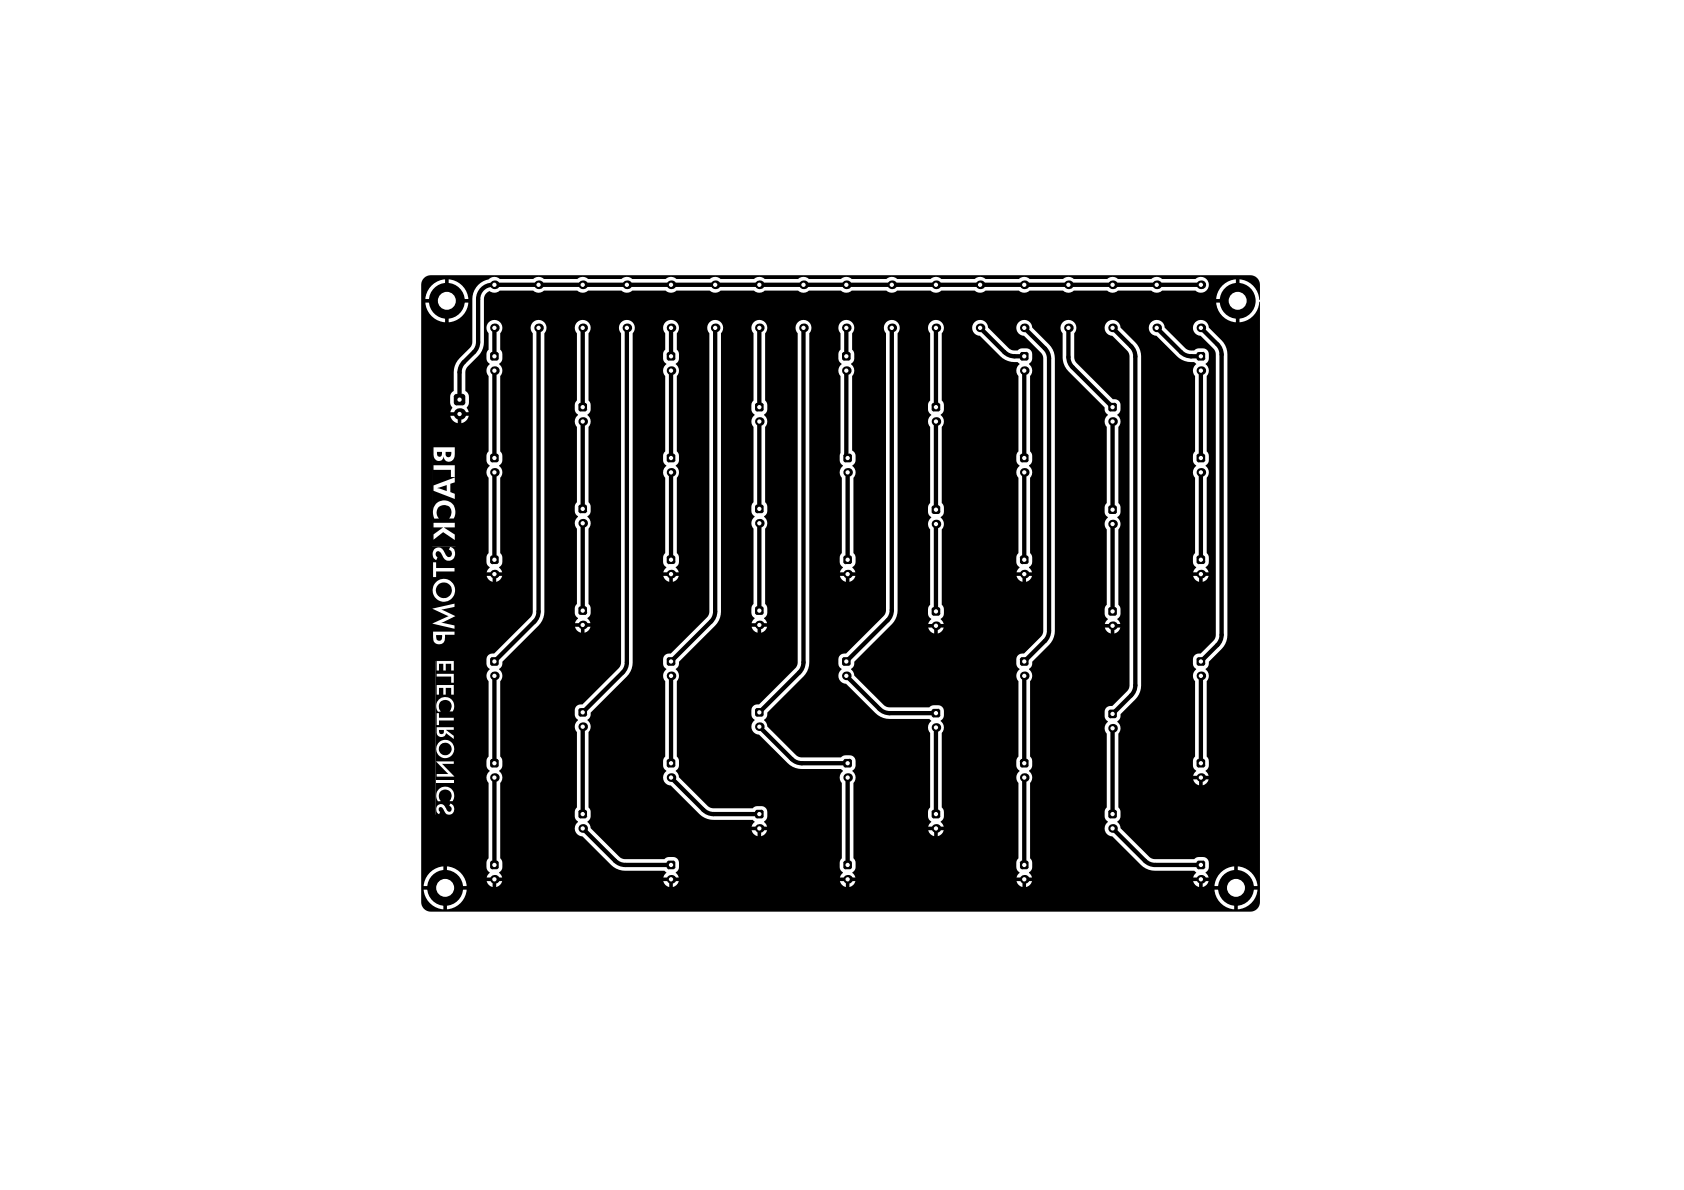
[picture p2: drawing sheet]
<svg xmlns="http://www.w3.org/2000/svg" width="297mm" height="210mm" viewBox="0 0 297 210" stroke-linecap="round" stroke-linejoin="round" font-family="sans-serif">
<g fill="#000">
<path d="M74.8 49l.5-.3 .7-.2h144.5a1.69 1.69 0 0 1 1.7 1.7v2.7h-.1a3.8 3.8 0 0 0-3.5-3.6v7.5a3.8 3.8 0 0 0 3.5-3.6h.1v105.9a1.69 1.69 0 0 1-1.7 1.7h-144.5a1.69 1.69 0 0 1-1.7-1.7v-108.9l.1-.6zM84.4 50.3a3.5 3.5 0 0 0-1.1 2.5v7.8l-.3 .7-1.9 1.9a3.5 3.5 0 0 0-1.1 2.5v3.3a1.15 1.15 0 0 0-.6 1 1.96 1.96 0 0 0 .3 1.8l.1 .2-.4 .7h3.3l-.4-.7 .1-.2a2.56 2.56 0 0 0 .2-2.4l-.5-.4v-3.6l.4-.8 1.8-1.8a3.5 3.5 0 0 0 1.1-2.5v-7.5a1.49 1.49 0 0 1 1-1.5 1.37 1.37 0 0 0 1.8 0h5.8a1.39 1.39 0 0 0 2 0h5.8a1.39 1.39 0 0 0 1.9 0h5.9a1.39 1.39 0 0 0 1.9 0h5.9a1.39 1.39 0 0 0 1.9 0h5.9a1.39 1.39 0 0 0 1.9 0h5.9a1.39 1.39 0 0 0 1.9 0h5.9a1.39 1.39 0 0 0 1.9 0h5.6a1.39 1.39 0 0 0 1.9 0h6.1a1.39 1.39 0 0 0 2 0h5.8a1.39 1.39 0 0 0 2 0h5.8a1.39 1.39 0 0 0 1.9 0h5.9a1.39 1.39 0 0 0 1.9 0h5.9a1.39 1.39 0 0 0 1.9 0h5.9a1.39 1.39 0 0 0 1.9 0h5.9a1.39 1.39 0 0 0 1.9 0h5.9a1.4 1.4 0 0 0 1.9-.1 1.4 1.4 0 0 0 0-1.9 1.4 1.4 0 0 0-1.9-.1h-5.9a1.39 1.39 0 0 0-1.9 0h-5.9a1.39 1.39 0 0 0-1.9 0h-5.9a1.39 1.39 0 0 0-1.9 0h-5.9a1.39 1.39 0 0 0-1.9 0h-5.9a1.39 1.39 0 0 0-1.9 0h-5.8a1.39 1.39 0 0 0-2 0h-5.8a1.39 1.39 0 0 0-2 0h-6.1a1.39 1.39 0 0 0-1.9 0h-5.6a1.39 1.39 0 0 0-1.9 0h-5.9a1.39 1.39 0 0 0-1.9 0h-5.9a1.39 1.39 0 0 0-1.9 0h-5.9a1.39 1.39 0 0 0-1.9 0h-5.9a1.39 1.39 0 0 0-1.9 0h-5.9a1.39 1.39 0 0 0-1.9 0h-5.8a1.39 1.39 0 0 0-2 0h-5.8a1.39 1.39 0 0 0-2 .1 3.5 3.5 0 0 0-1.8 1zM215.6 50.4a3.7 3.7 0 0 0-1.1 2.3h3.5v-3.4a3.7 3.7 0 0 0-2.4 1.1zM79.1 49.3v3.4h3.5a3.8 3.8 0 0 0-3.5-3.4zM76.1 50.4a3.7 3.7 0 0 0-1.1 2.3h3.5v-3.4a3.7 3.7 0 0 0-2.4 1.1zM214.5 53.4a3.8 3.8 0 0 0 3.5 3.4v-3.4zM79.1 53.4v3.4a3.8 3.8 0 0 0 3.5-3.4zM75 53.4a3.8 3.8 0 0 0 3.5 3.4v-3.4zM81.4 73.3v1.3a1.65 1.65 0 0 0 1.3-1.3zM79.4 73.3a1.65 1.65 0 0 0 1.3 1.3v-1.3zM76.4 78.9v16.3h3.9v-16.3zM171.9 56.8a1.4 1.4 0 0 0-.3 1.5 1.4 1.4 0 0 0 1.2 .9l3.6 3.6a3.5 3.5 0 0 0 2.6 1.1h.5l.3 .4a1.38 1.38 0 0 0-.2 2v13.4a1.79 1.79 0 0 0 .2 2.4v.1a1.38 1.38 0 0 0-.2 2.1v13.3a1.79 1.79 0 0 0 .2 2.4v.1l-.3 .5-.2 .4h2.7l-.1-.4-.4-.5 .1-.1a1.79 1.79 0 0 0 .2-2.4l-.1-13.3a1.38 1.38 0 0 0-.2-2.1l.1-.1a1.79 1.79 0 0 0 .2-2.4l-.1-13.4a1.38 1.38 0 0 0-.2-2l.1-.2a1.53 1.53 0 0 0 .4-2 1.53 1.53 0 0 0-2-.6 1.65 1.65 0 0 1-2.1-.1l-3.6-3.6a1.4 1.4 0 0 0-.9-1.3 1.4 1.4 0 0 0-1.5 .3zM148.3 56.8a1.39 1.39 0 0 0 0 2l-.1 2.9a1.79 1.79 0 0 0 .2 2.4l.1 .2a1.38 1.38 0 0 0-.2 2v13.6l-.2 .5a1.34 1.34 0 0 0 .6 1.7v.1a1.38 1.38 0 0 0-.2 2.1l-.1 13.3a1.79 1.79 0 0 0 .2 2.4l.1 .1-.4 .5-.1 .4h2.7l-.2-.4-.4-.5 .1-.1a1.79 1.79 0 0 0 .2-2.4l-.1-13.3a1.38 1.38 0 0 0-.2-2.1l.1-.1a1.72 1.72 0 0 0 0-2.6h-.1v-13.2a1.38 1.38 0 0 0-.2-2l.1-.2a1.79 1.79 0 0 0 .2-2.4l-.1-2.9a1.4 1.4 0 0 0 0-2 1.4 1.4 0 0 0-2 0zM117.4 56.8a1.39 1.39 0 0 0-.1 2v2.9a1.79 1.79 0 0 0 .2 2.4v.2a1.38 1.38 0 0 0-.2 2v13.4a1.79 1.79 0 0 0 .2 2.4v.1a1.38 1.38 0 0 0-.2 2.1v13.3a1.79 1.79 0 0 0 .2 2.4v.1l-.4 .5-.1 .4h2.7l-.1-.4-.4-.5 .1-.1a1.79 1.79 0 0 0 .2-2.4l-.1-13.3a1.38 1.38 0 0 0-.2-2.1l.1-.1a1.79 1.79 0 0 0 .2-2.4l-.1-13.4a1.38 1.38 0 0 0-.2-2l.1-.2a1.79 1.79 0 0 0 .2-2.4l-.1-2.9a1.4 1.4 0 0 0-.1-2 1.4 1.4 0 0 0-1.9 0zM86.2 56.8a1.39 1.39 0 0 0 0 2l-.1 2.9a1.79 1.79 0 0 0 .2 2.4l.1 .2a1.38 1.38 0 0 0-.2 2l-.1 13.4a1.79 1.79 0 0 0 .2 2.4l.1 .1a1.38 1.38 0 0 0-.2 2.1l-.1 13.3a1.79 1.79 0 0 0 .2 2.4l.1 .1-.4 .5-.2 .4h2.8l-.2-.4-.4-.5 .1-.1a1.79 1.79 0 0 0 .2-2.4l-.1-13.3a1.38 1.38 0 0 0-.2-2.1l.1-.1a1.79 1.79 0 0 0 .2-2.4l-.1-13.4a1.38 1.38 0 0 0-.2-2l.1-.2a1.79 1.79 0 0 0 .2-2.4l-.1-2.9a1.4 1.4 0 0 0 0-2 1.4 1.4 0 0 0-2 0zM203 56.8a1.4 1.4 0 0 0-.3 1.5 1.4 1.4 0 0 0 1.3 .9l3.6 3.6a3.5 3.5 0 0 0 2.5 1.1h.6l.3 .4a1.38 1.38 0 0 0-.2 2l-.1 13.4a1.79 1.79 0 0 0 .2 2.4l.1 .1a1.38 1.38 0 0 0-.2 2.1l-.1 13.3a1.79 1.79 0 0 0 .2 2.4l.1 .1-.4 .5-.1 .4h2.7l-.2-.4-.4-.5 .1-.1a1.79 1.79 0 0 0 .2-2.4l-.1-13.3a1.38 1.38 0 0 0-.2-2.1l.1-.1a1.79 1.79 0 0 0 .2-2.4l-.1-13.4a1.38 1.38 0 0 0-.2-2l.1-.2a1.53 1.53 0 0 0 .4-2 1.53 1.53 0 0 0-1.9-.6 1.65 1.65 0 0 1-2.2-.1l-3.6-3.6a1.4 1.4 0 0 0-.9-1.3 1.4 1.4 0 0 0-1.5 .3zM210.5 101.6a1.39 1.39 0 0 0 1 1v-1zM181 101.6v1a1.39 1.39 0 0 0 1-1zM149.8 101.6l.1 1a1.39 1.39 0 0 0 1-1zM118.7 101.6v1a1.39 1.39 0 0 0 1-1zM87.5 101.6l.1 1a1.39 1.39 0 0 0 1-1zM179.3 101.6a1.39 1.39 0 0 0 1.1 1v-1zM148.2 101.6a1.39 1.39 0 0 0 1 1v-1zM117 101.6a1.39 1.39 0 0 0 1 1v-1zM85.8 101.6a1.39 1.39 0 0 0 1.1 1v-1zM212.1 101.6l.1 1a1.39 1.39 0 0 0 1-1zM101.8 56.8a1.39 1.39 0 0 0 0 2l-.1 11.9a1.79 1.79 0 0 0 .2 2.4l.1 .1a1.38 1.38 0 0 0-.2 2.1l-.1 13.4a1.79 1.79 0 0 0 .2 2.3l.1 .2a1.38 1.38 0 0 0-.2 2.1l-.1 13.3a1.79 1.79 0 0 0 .2 2.4l.1 .1-.4 .4-.2 .4h2.8l-.2-.4-.4-.4 .1-.1a1.79 1.79 0 0 0 .2-2.4l-.1-13.3a1.38 1.38 0 0 0-.2-2.1l.1-.2a1.79 1.79 0 0 0 .2-2.3l-.1-13.4a1.38 1.38 0 0 0-.2-2.1l.1-.1a1.79 1.79 0 0 0 .2-2.4l-.1-11.9a1.4 1.4 0 0 0 0-2 1.4 1.4 0 0 0-2 0zM132.9 56.8a1.39 1.39 0 0 0 0 2l-.1 11.9a1.79 1.79 0 0 0 .2 2.4l.1 .1a1.38 1.38 0 0 0-.2 2.1l-.1 13.4a1.79 1.79 0 0 0 .2 2.3l.1 .2a1.38 1.38 0 0 0-.2 2.1l-.1 13.3a1.79 1.79 0 0 0 .2 2.4l.1 .1-.4 .4-.1 .4h2.7l-.1-.4-.4-.4v-.1a1.79 1.79 0 0 0 .2-2.4v-13.3a1.38 1.38 0 0 0-.2-2.1v-.2a1.79 1.79 0 0 0 .2-2.3v-13.4a1.38 1.38 0 0 0-.2-2.1v-.1a1.79 1.79 0 0 0 .2-2.4v-11.9a1.4 1.4 0 0 0-.1-2 1.4 1.4 0 0 0-2 0zM187.5 56.8a1.39 1.39 0 0 0-.1 2v4.2a3.5 3.5 0 0 0 1.1 2.5l6.3 6.4v.3a1 1 0 0 0 .6 .9v.1a1.38 1.38 0 0 0-.2 2.1l-.1 13.5a1.79 1.79 0 0 0 .3 2.4v.1a1.38 1.38 0 0 0-.2 2.1l-.1 13.3a1.79 1.79 0 0 0 .3 2.4v.2l-.4 .4-.1 .4h2.7l-.1-.4-.4-.4v-.2a1.79 1.79 0 0 0 .2-2.4v-13.3a1.38 1.38 0 0 0-.2-2.1v-.1a1.79 1.79 0 0 0 .2-2.4v-13.5a1.38 1.38 0 0 0-.2-2.1v-.1a1.62 1.62 0 0 0-.2-2.6l-.6-.1-6.6-6.6-.2-.8v-4.2a1.4 1.4 0 0 0-.1-2 1.4 1.4 0 0 0-1.9 0zM164.1 56.8a1.39 1.39 0 0 0 0 2l-.1 11.9a1.79 1.79 0 0 0 .2 2.4l.1 .1a1.38 1.38 0 0 0-.2 2.1l-.1 13.5a1.79 1.79 0 0 0 .2 2.4l.1 .1a1.38 1.38 0 0 0-.2 2.1l-.1 13.3a1.79 1.79 0 0 0 .2 2.4l.1 .2-.4 .4-.2 .4h2.8l-.2-.4-.4-.4 .1-.2a1.79 1.79 0 0 0 .2-2.4l-.1-13.3a1.38 1.38 0 0 0-.2-2.1l.1-.1a1.79 1.79 0 0 0 .2-2.4l-.1-13.5a1.38 1.38 0 0 0-.2-2.1l.1-.1a1.79 1.79 0 0 0 .2-2.4l-.1-11.9a1.4 1.4 0 0 0 0-2 1.4 1.4 0 0 0-2 0zM94 56.8a1.39 1.39 0 0 0 0 2l-.1 49.3-.4 .8-6.3 6.4h-.4a1.02 1.02 0 0 0-1 1 1.34 1.34 0 0 0 .6 1.7v.1a1.38 1.38 0 0 0-.2 2.1l-.1 13.3a1.79 1.79 0 0 0 .2 2.4l.1 .1a1.38 1.38 0 0 0-.2 2.1l-.1 13.4a1.79 1.79 0 0 0 .2 2.3l.1 .2-.4 .4-.2 .4h2.8l-.2-.4-.4-.4 .1-.2a1.79 1.79 0 0 0 .2-2.3l-.1-13.4a1.38 1.38 0 0 0-.2-2.1l.1-.1a1.79 1.79 0 0 0 .2-2.4l-.1-13.3a1.38 1.38 0 0 0-.2-2.1l.1-.2a1.13 1.13 0 0 0 .5-1.2l6.4-6.3a3.5 3.5 0 0 0 1-2.5v-49.1a1.4 1.4 0 0 0 0-2 1.4 1.4 0 0 0-2 0zM103.1 110.6v1a1.39 1.39 0 0 0 1.1-1zM101.4 110.6a1.39 1.39 0 0 0 1.1 1v-1zM134.3 110.6v1a1.39 1.39 0 0 0 1-1zM132.6 110.6a1.39 1.39 0 0 0 1 1v-1zM196.6 110.7v1a1.39 1.39 0 0 0 1-1zM165.4 110.7l.1 1a1.39 1.39 0 0 0 1-1zM194.9 110.7a1.39 1.39 0 0 0 1 1v-1zM163.7 110.7a1.39 1.39 0 0 0 1.1 1v-1zM76.3 96.5v17.1h4v-17.1zM109.6 56.8a1.39 1.39 0 0 0 0 2l-.1 58.3-.4 .8-6.4 6.3h-.3a1.02 1.02 0 0 0-1 1.1 1.34 1.34 0 0 0 .5 1.6l.1 .2a1.38 1.38 0 0 0-.2 2l-.1 13.4a1.79 1.79 0 0 0 .2 2.4l.1 .1a1.39 1.39 0 0 0-.6 1.5 1.39 1.39 0 0 0 1.3 1l5.1 5a3.5 3.5 0 0 0 2.5 1.1h6.9l.3 .4-.4 .4-.1 .4h1.4v.3v-.3h1.3l-.1-.4-.4-.4 .1-.2a1.53 1.53 0 0 0 .4-2 1.53 1.53 0 0 0-2-.6l-.5 .3h-6.9l-.6-.1-.5-.3-5-5a1.32 1.32 0 0 0-.6-1.1l.1-.1a1.79 1.79 0 0 0 .2-2.4l-.1-13.4a1.38 1.38 0 0 0-.2-2l.1-.2a1.13 1.13 0 0 0 .5-1.2l6.4-6.4a3.5 3.5 0 0 0 1-2.5v-58a1.4 1.4 0 0 0-.1-2 1.4 1.4 0 0 0-1.9 0zM210.8 56.8a1.4 1.4 0 0 0-.3 1.5 1.4 1.4 0 0 0 1.3 .9l2.4 2.5 .3 .8v49.5l-.2 .6-.3 .4-2.2 2.3h-.4a1.02 1.02 0 0 0-1 1 1.34 1.34 0 0 0 .6 1.7v.1a1.38 1.38 0 0 0-.2 2.1l-.1 13.3a1.79 1.79 0 0 0 .2 2.4l.1 .1-.4 .5-.1 .3h2.7l-.2-.3-.4-.5 .1-.1a1.79 1.79 0 0 0 .2-2.4l-.1-13.3a1.38 1.38 0 0 0-.2-2.1l.1-.2a1.13 1.13 0 0 0 .5-1.2l2.3-2.2a3.5 3.5 0 0 0 1-2.5v-49.5a3.6 3.6 0 0 0-1.1-2.6l-2.2-2.1a1.4 1.4 0 0 0-.9-1.3 1.4 1.4 0 0 0-1.5 .3zM210.5 137.5a1.39 1.39 0 0 0 1 1v-1zM212.1 137.5l.1 1a1.39 1.39 0 0 0 1-1zM76.9 116.6v27.1h3.3v-27.1zM156.3 56.8a1.39 1.39 0 0 0 0 2v49.1l-.5 .8-6.6 6.6h-.3a1.02 1.02 0 0 0-1 1 1.34 1.34 0 0 0 .5 1.7l.1 .1a1.39 1.39 0 0 0-.6 1.5 1.39 1.39 0 0 0 1.3 1l5.2 5.2a3.5 3.5 0 0 0 2.5 1h7l.4 .4a1.38 1.38 0 0 0-.2 2.1l-.1 13.2a1.79 1.79 0 0 0 .2 2.4l.1 .1-.4 .4-.2 .4h2.8l-.2-.4-.4-.4 .1-.1a1.79 1.79 0 0 0 .2-2.4l-.1-13.2a1.38 1.38 0 0 0-.2-2.1l.1-.1a1.53 1.53 0 0 0 .4-2.1 1.53 1.53 0 0 0-2-.6l-.5 .4h-7l-.6-.1-.4-.4-5.2-5.1a1.32 1.32 0 0 0-.6-1.1l.1-.2a1.13 1.13 0 0 0 .5-1.2l6.6-6.6a3.5 3.5 0 0 0 1-2.5v-48.8a1.4 1.4 0 0 0 0-2 1.4 1.4 0 0 0-2 0zM125.2 56.8a1.39 1.39 0 0 0-.1 2v49.3l-.4 .8-6.4 6.4h-.3a1.02 1.02 0 0 0-1 1 1.34 1.34 0 0 0 .5 1.7v.1a1.38 1.38 0 0 0-.2 2.1v13.3a1.79 1.79 0 0 0 .2 2.4v.1a1.39 1.39 0 0 0-.5 1.6 1.39 1.39 0 0 0 1.3 1l5 5a3.5 3.5 0 0 0 2.6 1h6.9l.3 .4-.4 .4-.1 .4h2.7l-.1-.4-.4-.4v-.1a1.53 1.53 0 0 0 .5-2.1 1.53 1.53 0 0 0-2-.6l-.5 .4h-7l-.5-.1-.5-.4-5-5a1.32 1.32 0 0 0-.6-1.1l.1-.1a1.79 1.79 0 0 0 .2-2.4l-.1-13.3a1.38 1.38 0 0 0-.2-2.1l.1-.2a1.13 1.13 0 0 0 .5-1.2l6.3-6.3a3.5 3.5 0 0 0 1.1-2.5v-49.1a1.4 1.4 0 0 0-.1-2 1.4 1.4 0 0 0-1.9 0zM165.4 146.4l.1 1.1a1.39 1.39 0 0 0 1-1.1zM134.3 146.4v1.1a1.39 1.39 0 0 0 1-1.1zM163.7 146.4v.1a1.39 1.39 0 0 0 1.1 1v-1.1zM132.6 146.4v.1a1.39 1.39 0 0 0 1 1v-1.1zM179.7 56.8a1.4 1.4 0 0 0-.3 1.5 1.4 1.4 0 0 0 1.2 .9l3 3 .3 .5 .1 .5v48.1l-.1 .5-.3 .5-3 3h-.3a1.02 1.02 0 0 0-1 1 1.34 1.34 0 0 0 .5 1.7v.1a1.38 1.38 0 0 0-.2 2.1v13.3a1.79 1.79 0 0 0 .2 2.4v.1a1.38 1.38 0 0 0-.2 2.1v13.4a1.79 1.79 0 0 0 .2 2.3v.2l-.3 .4-.2 .4h2.7l-.1-.4-.4-.4 .1-.2a1.79 1.79 0 0 0 .2-2.3l-.1-13.4a1.38 1.38 0 0 0-.2-2.1l.1-.1a1.79 1.79 0 0 0 .2-2.4l-.1-13.3a1.38 1.38 0 0 0-.2-2.1l.1-.2a1.13 1.13 0 0 0 .5-1.2l2.9-2.9a3.5 3.5 0 0 0 1.1-2.5v-48.1a3.5 3.5 0 0 0-1.1-2.5l-2.9-2.9a1.4 1.4 0 0 0-.9-1.3 1.4 1.4 0 0 0-1.5 .3zM140.7 56.8a1.39 1.39 0 0 0 0 2v58.3l-.4 .8-6.4 6.3h-.3a1.02 1.02 0 0 0-1.1 1.1 1.34 1.34 0 0 0 .6 1.6v.2a1.39 1.39 0 0 0-.5 1.5 1.39 1.39 0 0 0 1.3 1l5 5a3.5 3.5 0 0 0 2.5 1h6.9l.4 .4a1.38 1.38 0 0 0-.2 2.1l-.1 13.4a1.79 1.79 0 0 0 .2 2.3l.1 .2-.4 .4-.1 .4h2.7l-.2-.4-.4-.4 .1-.2a1.79 1.79 0 0 0 .2-2.3l-.1-13.4a1.38 1.38 0 0 0-.2-2.1l.1-.1a1.53 1.53 0 0 0 .4-2 1.53 1.53 0 0 0-1.9-.6l-.6 .3h-6.9l-.5-.1-.5-.3-5.1-5.1a1.32 1.32 0 0 0-.5-1v-.2a1.13 1.13 0 0 0 .5-1.2l6.4-6.4a3.5 3.5 0 0 0 1.1-2.5v-58a1.4 1.4 0 0 0-.1-2 1.4 1.4 0 0 0-2 0zM195.3 56.8a1.4 1.4 0 0 0-.4 1.5 1.4 1.4 0 0 0 1.3 .9l2.7 2.7 .2 .4 .1 .6v58l-.1 .5-.3 .5-2.6 2.6h-.3a1.02 1.02 0 0 0-1.1 1 1.34 1.34 0 0 0 .6 1.7v.1a1.38 1.38 0 0 0-.2 2.1l-.1 13.1a1.79 1.79 0 0 0 .3 2.4v.1a1.39 1.39 0 0 0-.5 1.5 1.39 1.39 0 0 0 1.3 1l5 5a3.5 3.5 0 0 0 2.5 1.1h7l.3 .4-.4 .4-.1 .4h2.7l-.2-.4-.4-.4 .1-.2a1.53 1.53 0 0 0 .4-2 1.53 1.53 0 0 0-1.9-.6l-.5 .3h-7l-.5-.1-.5-.3-5.1-5a1.32 1.32 0 0 0-.5-1.1v-.1a1.79 1.79 0 0 0 .2-2.4v-13.1a1.38 1.38 0 0 0-.2-2.1v-.1a1.13 1.13 0 0 0 .5-1.2l2.6-2.6a3.5 3.5 0 0 0 1.1-2.5v-58a3.6 3.6 0 0 0-1.1-2.6l-2.6-2.5a1.4 1.4 0 0 0-.8-1.3 1.4 1.4 0 0 0-1.5 .3zM218.3 152.8v3.5h3.5a3.8 3.8 0 0 0-3.5-3.5zM215.3 153.9a3.7 3.7 0 0 0-1.1 2.4h3.5v-3.5a3.7 3.7 0 0 0-2.4 1.1zM78.8 152.8v3.5h3.5a3.8 3.8 0 0 0-3.5-3.5zM75.8 153.9a3.7 3.7 0 0 0-1.1 2.4h3.5v-3.5a3.7 3.7 0 0 0-2.4 1.1zM210.5 155.4v.1a1.39 1.39 0 0 0 1 1v-1.1zM181 155.4v1.1a1.39 1.39 0 0 0 1-1.1zM149.8 155.4l.1 1.1a1.39 1.39 0 0 0 1-1.1zM87.5 155.4l.1 1.1a1.39 1.39 0 0 0 1-1.1zM179.3 155.4v.1a1.39 1.39 0 0 0 1.1 1v-1.1zM148.2 155.4v.1a1.39 1.39 0 0 0 1 1v-1.1zM85.8 155.4v.1a1.39 1.39 0 0 0 1.1 1v-1.1zM212.1 155.4l.1 1.1a1.39 1.39 0 0 0 1-1.1zM118.7 155.4v1.1a1.39 1.39 0 0 0 1-1.1zM117 155.4v.1a1.39 1.39 0 0 0 1 1v-1.1zM218.3 156.9v3.5a3.8 3.8 0 0 0 3.5-3.5zM214.2 156.9a3.8 3.8 0 0 0 3.5 3.5v-3.5zM78.8 156.9v3.5a3.8 3.8 0 0 0 3.5-3.5zM74.7 156.9a3.8 3.8 0 0 0 3.5 3.5v-3.5z"/>
<circle cx="102.8" cy="57.8" r=".38"/>
<circle cx="118.4" cy="57.8" r=".38"/>
<circle cx="133.9" cy="57.8" r=".38"/>
<circle cx="102.8" cy="71.8" r=".38"/>
<circle cx="118.4" cy="62.8" r=".38"/>
<circle cx="133.9" cy="71.8" r=".38"/>
<circle cx="133.9" cy="74.4" r=".38"/>
<circle cx="133.9" cy="89.8" r=".38"/>
<circle cx="118.4" cy="118.9" r=".38"/>
</g>
<g fill="none" stroke="#000" stroke-width=".76">
<path d="M84.3 52.8v7.5M86.9 50.2h124.9M87.2 57.8v5M95 57.8v50.1M102.8 57.8v14M110.6 57.8v59M118.4 57.8v5M126.2 57.8v50.1M133.9 57.8v14M141.7 57.8v59M149.3 57.8v5M157.3 57.8v49.8"/>
<path d="M165.1 57.8v14M172.9 57.8l4.3 4.3M180.7 57.8l3.6 3.7M188.5 57.8v5.2M196.2 57.8l3.3 3.3M204 57.8l4.3 4.3M211.8 57.8l2.9 2.9M81.1 65.7v4.8M83.6 62.1l-1.8 1.8M87.2 65.4v15.4M102.8 74.4v15.4M118.4 65.4v15.4"/>
<path d="M133.9 74.4v15.4M149.3 65.4v14.8M165.1 74.4v15.5M179 62.8h1.7M180.7 65.4v15.4M185 63.2v48.1M189.2 64.8l7 7M196.2 74.4v15.5M200.3 62.9v58M210.1 62.8h1.7M211.8 65.4v15.4M215.5 62.5v49.5"/>
<path d="M87.2 83.3v15.4M102.8 92.3v15.4M118.4 83.3v15.4M133.9 92.3v15.4M149.5 83.3v15.4M165.1 92.4v15.4M180.7 83.3v15.4M196.2 92.4v15.4M211.8 83.3v15.4M87.2 119.2v15.4M94.3 109.6l-7.1 7.1M109.8 118.6l-7 7.1"/>
<path d="M118.4 118.9v15.7M125.4 109.6l-7 7.1M141 118.6l-7.1 7.1M149.3 119.2l5.8 5.9M156.6 109.4l-7.3 7.3M180.7 119.2v15.4M184.3 113.1l-3.6 3.6M211.8 119.2v15.4M214.7 113.8l-2.9 2.9M87.2 137.2v15.4M102.8 128.2v15.4M118.4 137.2l5.7 5.7"/>
<path d="M133.9 128.2l5.7 5.7M141.4 134.6h8.1M149.5 137.2v15.4M156.9 125.8h8.2M165.1 128.3v15.3M180.7 137.2v15.4M196.2 128.5v15.1M199.5 122.7l-3.3 3.2M102.8 146.1l5.7 5.7M110.3 152.6h8.1M125.9 143.6h8M196.2 146.1l5.8 5.7"/>
<path d="M203.7 152.6h8.1"/>
</g>
<path d="M76.4 78.9h3.9v16.3h-3.9z" fill-rule="evenodd" fill="#000"/>
<g fill="#fff">
<path d="M76.5 82.1h3.7v2h-.7v-1.2h-3z"/>
<path d="M76.9 88.9a2.05 2.05 0 0 1 2.8-.2 2.05 2.05 0 0 1 .3 2.8h-.8a1.36 1.36 0 0 0 .2-1.9 1.36 1.36 0 0 0-1.9-.3l-.1 .1a1.47 1.47 0 0 0 0 2.1h-.8l-.1-.4a2.48 2.48 0 0 1 .4-2.2z"/>
<path d="M76.5 92.2h3.7v.8h-1.9l1.9 1.3v1l-2-1.4-1.7 1.3v-.9l1.7-1.3h-1.7z"/>
<path d="M77.1 79.7h.9v.3a.47 .47 0 0 1-.5 .6 .47 .47 0 0 1-.4-.7zM78.6 79.7h1v.4a.51 .51 0 0 1-.5 .5 .51 .51 0 0 1-.5-.6zM76.5 78.9v1.7a.86 .86 0 0 0 .9 .7 .86 .86 0 0 0 .8-.8 1.01 1.01 0 0 0 1.3 .9 1.01 1.01 0 0 0 .7-1.3v-1.2z"/>
<path d="M77.1 86.1l1.7-.5v1zM76.5 85.6v1l3.7 1.4v-.9l-.8-.3v-1.5l.8-.2v-.9z"/>
</g>
<path d="M76.3 96.4h4v17.2h-4z" fill-rule="evenodd" fill="#000"/>
<g fill="#fff">
<path d="M76.6 96.9a1.12 1.12 0 0 1 1.1-.3 1.12 1.12 0 0 1 .8 1v.1a.62 .62 0 0 0 1 .4 .62 .62 0 0 0-.1-1l-.2-.1 .2-.5a1.21 1.21 0 0 1 .8 1.7 1.21 1.21 0 0 1-1.8 .4l-.4-.7a.68 .68 0 0 0-1-.6 .66 .66 0 0 0 .2 1l-.3 .5a1.29 1.29 0 0 1-.3-1.9z"/>
<path d="M76.4 99.2h.5v1h3.3v.6h-3.3v1h-.5z"/>
<path d="M76.2 107.4l4-.9v.6l-2.4 .4 2.5 1.2-2.5 1.1 2.4 .5v.6l-4-.9 2.9-1.3z"/>
<path d="M76.9 104.1a1.4 1.4 0 0 1 2.8 0 1.4 1.4 0 0 1-2.8 0zM76.3 104.1a2 2 0 0 0 4 0 2 2 0 0 0-4 0z"/>
<path d="M76.9 112h1.1v.2a.57 .57 0 0 1-.5 .8 .57 .57 0 0 1-.6-.8zM76.4 111.4v1.2a1.04 1.04 0 0 0 1.1 1 1.04 1.04 0 0 0 1-1.1v-.5h1.7v-.6z"/>
</g>
<path d="M76.9 116.6h3.3v27.1h-3.3z" fill-rule="evenodd" fill="#000"/>
<g fill="#fff">
<path d="M77 116.6h3v1.7h-.4v-1.2h-1v1.2h-.4v-1.2h-.8v1.2h-.4z"/>
<path d="M77 118.9h3v1.5h-.4v-1.1h-2.6z"/>
<path d="M77 120.8h3v1.7h-.4v-1.2h-1v1.2h-.4v-1.2h-.8v1.2h-.4z"/>
<path d="M77.4 123.4a1.6 1.6 0 0 1 2.2-.1 1.6 1.6 0 0 1 .2 2.2h-.5a1.16 1.16 0 0 0 0-1.7 1.16 1.16 0 0 0-1.6 0 1.16 1.16 0 0 0 .1 1.7h-.5l-.4-.8a1.48 1.48 0 0 1 .5-1.2z"/>
<path d="M77 125.8h.4v.8h2.6v.5h-2.6v.8h-.4z"/>
<path d="M76.9 134.3h3.1v.4h-2.1l2.3 2.3h-3.2v-.5h2.1z"/>
<path d="M77 137.7h3v.5h-3z"/>
<path d="M77.3 139.3l.6-.4 .7-.1a1.61 1.61 0 0 1 1.2 2.5h-.5l.3-.5a1.15 1.15 0 0 0-1.4-1.5 1.15 1.15 0 0 0-.4 2h-.5l-.3-.6 .1-1z"/>
<path d="M77.2 142.1a.95 .95 0 0 1 1.5 .6 .5 .5 0 0 0 .8 .4 .5 .5 0 0 0-.1-.9l-.1-.1 .1-.4a.98 .98 0 0 1 .8 1.1 .98 .98 0 0 1-1 .9 .98 .98 0 0 1-1-.9 .45 .45 0 0 0-.7-.4 .45 .45 0 0 0 .1 .8l-.1 .4a1.03 1.03 0 0 1-.3-1.5z"/>
<path d="M77.4 128.8h.9a.49 .49 0 0 1-.1 .6 .49 .49 0 0 1-.7 0zM77 128.3l.1 1.2 .5 .4a.82 .82 0 0 0 1.1-.6l1.3 1.1v-.6l-1.3-1 1.3-.1v-.4z"/>
<path d="M77.4 132.1a1.12 1.12 0 0 1 2.2 0 1.12 1.12 0 0 1-2.2 0zM76.9 132.1a1.6 1.6 0 0 0 3.2 0 1.6 1.6 0 0 0-3.2 0z"/>
</g>
<g fill="none" stroke="#000" stroke-width=".76">
<path d="M86.9 50.2a2.53 2.53 0 0 0-2.6 2.6M81.8 63.9l-.5 .6-.2 1.2M84.3 60.3l-.1 .8-.6 1M177.2 62.1l.6 .5 1.2 .2M184.3 61.5l.5 .6 .2 1.1M188.5 63l.2 1.1 .5 .7M199.5 61.1l.5 .6 .3 1.2M208.3 62.1l.7 .5 1.1 .2M214.7 60.7l.5 .7 .3 1.1M149.3 80.2l.2 .6M95 107.9l-.1 .7-.6 1M110.6 116.8l-.3 1.2-.5 .6"/>
<path d="M126.2 107.9l-.2 .7-.6 1M141.7 116.8l-.1 .8-.6 1M157.3 107.6l-.3 1.2-.4 .6M185 111.3l-.2 1.1-.5 .7M215.5 112l-.3 1.1-.5 .7M139.6 133.9l.7 .4 1.1 .3M155.1 125.1l1 .6 .8 .1M200.3 120.9l-.3 1.1-.5 .7M108.5 151.8l.6 .5 1.2 .3M124.1 142.9l1 .6 .8 .1M202 151.8l.6 .5 1.1 .3"/>
</g>
<circle cx="78.5" cy="156.6" r="3.2" fill="#000"/>
<circle cx="78.5" cy="156.6" r="1.58" fill="#fff"/>
<circle cx="78.8" cy="53.1" r="3.2" fill="#000"/>
<circle cx="78.8" cy="53.1" r="1.58" fill="#fff"/>
<circle cx="218" cy="156.6" r="3.2" fill="#000"/>
<circle cx="218" cy="156.6" r="1.58" fill="#fff"/>
<circle cx="218.3" cy="53.1" r="3.2" fill="#000"/>
<circle cx="218.3" cy="53.1" r="1.58" fill="#fff"/>
<path d="M211.1 152.2l.3-.4h.8l.4 .4v.7l-.4 .4h-.8l-.3-.4z" fill-rule="evenodd" fill="#000"/>
<g fill="#000">
<path d="M211.1 152.2h.3zM211.1 152l.3-.2v.4h-.3z"/>
<path d="M211.4 152.9v.4zM211.1 152.9h.3v.4l-.3-.2z"/>
<path d="M212.2 152.9h.4zM212.2 152.9h.4l-.2 .4h-.2z"/>
<path d="M212.2 151.8v.4zM212.2 151.8l.2 .1 .2 .3h-.4z"/>
</g>
<circle cx="211.8" cy="152.6" r=".38" fill="#fff"/>
<circle cx="211.8" cy="65.4" r=".76" fill="#000"/>
<circle cx="211.8" cy="65.4" r=".38" fill="#fff"/>
<circle cx="110.6" cy="50.2" r=".76" fill="#000"/>
<circle cx="110.6" cy="50.2" r=".38" fill="#fff"/>
<circle cx="211.8" cy="137.2" r=".76" fill="#000"/>
<circle cx="211.8" cy="137.2" r=".38" fill="#fff"/>
<path d="M211.1 134.2l.3-.3h.8l.4 .3v.8l-.4 .4h-.8l-.3-.4z" fill-rule="evenodd" fill="#000"/>
<g fill="#000">
<path d="M211.1 134.2h.3zM211.1 134.1l.3-.2v.3h-.3z"/>
<path d="M211.4 135v.4zM211.1 135h.3v.4l-.3-.2z"/>
<path d="M212.2 135h.4zM212.2 135h.4l-.2 .3-.2 .1z"/>
<path d="M212.2 133.9v.3zM212.2 133.9h.2l.2 .3h-.4z"/>
</g>
<circle cx="211.8" cy="134.6" r=".38" fill="#fff"/>
<circle cx="211.8" cy="119.2" r=".76" fill="#000"/>
<circle cx="211.8" cy="119.2" r=".38" fill="#fff"/>
<path d="M211.1 116.3l.3-.4h.8l.4 .4v.8l-.4 .3h-.8l-.3-.3z" fill-rule="evenodd" fill="#000"/>
<g fill="#000">
<path d="M211.1 116.3h.3zM211.1 116.1l.3-.2v.4h-.3z"/>
<path d="M211.4 117.1v.3zM211.1 117.1h.3v.3h-.1z"/>
<path d="M212.2 117.1h.4zM212.2 117.1h.4l-.2 .3h-.2z"/>
<path d="M212.2 115.9v.4zM212.2 115.9l.2 .1 .2 .3h-.4z"/>
</g>
<circle cx="211.8" cy="116.7" r=".38" fill="#fff"/>
<circle cx="211.8" cy="101.3" r=".76" fill="#000"/>
<circle cx="211.8" cy="101.3" r=".38" fill="#fff"/>
<path d="M211.1 98.4l.3-.4h.8l.4 .4v.7l-.4 .4h-.8l-.3-.4z" fill-rule="evenodd" fill="#000"/>
<g fill="#000">
<path d="M211.1 98.4h.3zM211.1 98.2l.3-.2v.4h-.3z"/>
<path d="M211.4 99.1v.4zM211.1 99.1h.3v.4l-.1-.1z"/>
<path d="M212.2 99.1h.4zM212.2 99.1h.4l-.2 .3-.2 .1z"/>
<path d="M212.2 98v.4zM212.2 98l.3 .2 .1 .2h-.4z"/>
</g>
<circle cx="211.8" cy="98.7" r=".38" fill="#fff"/>
<circle cx="211.8" cy="83.3" r=".76" fill="#000"/>
<circle cx="211.8" cy="83.3" r=".38" fill="#fff"/>
<path d="M211.1 62.5l.3-.4h.8l.4 .4v.7l-.4 .4h-.8l-.3-.4z" fill-rule="evenodd" fill="#000"/>
<g fill="#000">
<path d="M211.1 62.5h.3zM211.1 62.3l.3-.2v.4h-.3z"/>
<path d="M211.4 63.2v.4zM211.1 63.2h.3v.4l-.3-.2z"/>
<path d="M212.2 63.2h.4zM212.2 63.2h.4l-.1 .2-.3 .2z"/>
<path d="M212.2 62.1v.4zM212.2 62.1h.2l.2 .4h-.4z"/>
</g>
<circle cx="211.8" cy="62.8" r=".38" fill="#fff"/>
<circle cx="211.8" cy="50.2" r=".76" fill="#000"/>
<circle cx="211.8" cy="50.2" r=".38" fill="#fff"/>
<circle cx="110.6" cy="57.8" r=".76" fill="#000"/>
<circle cx="110.6" cy="57.8" r=".38" fill="#fff"/>
<circle cx="211.8" cy="155.1" r=".76" fill="#000"/>
<circle cx="211.8" cy="155.1" r=".38" fill="#fff"/>
<path d="M211.1 80.4l.3-.4h.8l.4 .4v.8l-.4 .4h-.8l-.3-.4z" fill-rule="evenodd" fill="#000"/>
<g fill="#000">
<path d="M211.1 80.4h.3zM211.1 80.2l.3-.2v.4h-.3z"/>
<path d="M211.4 81.2v.4zM211.1 81.2h.3v.4l-.3-.2z"/>
<path d="M212.2 81.2h.4zM212.2 81.2h.4l-.2 .3-.2 .1z"/>
<path d="M212.2 80v.4zM212.2 80l.2 .1 .2 .3h-.4z"/>
</g>
<circle cx="211.8" cy="80.8" r=".38" fill="#fff"/>
<circle cx="211.8" cy="57.8" r=".76" fill="#000"/>
<circle cx="211.8" cy="57.8" r=".38" fill="#fff"/>
<path d="M86.4 152.2l.4-.4h.8l.4 .4v.7l-.4 .4h-.8l-.4-.4z" fill-rule="evenodd" fill="#000"/>
<g fill="#000">
<path d="M86.4 152.2h.4zM86.5 152l.3-.2v.4h-.4z"/>
<path d="M86.8 152.9v.4zM86.4 152.9h.4v.4l-.3-.2z"/>
<path d="M87.6 152.9h.4zM87.6 152.9h.4l-.1 .2-.3 .2z"/>
<path d="M87.6 151.8v.4zM87.6 151.8l.3 .2 .1 .2h-.4z"/>
</g>
<circle cx="87.2" cy="152.6" r=".38" fill="#fff"/>
<circle cx="87.2" cy="65.4" r=".76" fill="#000"/>
<circle cx="87.2" cy="65.4" r=".38" fill="#fff"/>
<circle cx="102.8" cy="128.2" r=".76" fill="#000"/>
<circle cx="102.8" cy="128.2" r=".38" fill="#fff"/>
<path d="M102 89.4l.4-.4h.8l.3 .4v.7l-.3 .4h-.8l-.4-.4z" fill-rule="evenodd" fill="#000"/>
<g fill="#000">
<path d="M102 89.4h.4zM102.1 89.2l.3-.2v.4h-.4z"/>
<path d="M102.4 90.1v.4zM102 90.1h.4v.4h-.2z"/>
<path d="M103.2 90.1h.3zM103.2 90.1h.3v.2l-.3 .2z"/>
<path d="M103.2 89v.4zM103.2 89l.3 .2v.2h-.3z"/>
</g>
<circle cx="102.8" cy="89.8" r=".38" fill="#fff"/>
<path d="M117.6 152.2l.4-.4h.7l.4 .4v.7l-.4 .4h-.7l-.4-.4z" fill-rule="evenodd" fill="#000"/>
<g fill="#000">
<path d="M117.6 152.2h.4zM117.7 152l.3-.2v.4h-.4z"/>
<path d="M118 152.9v.4zM117.6 152.9h.4v.4l-.3-.2z"/>
<path d="M118.7 152.9h.4zM118.7 152.9h.4v.2l-.4 .2z"/>
<path d="M118.7 151.8v.4zM118.7 151.8l.4 .2v.2h-.4z"/>
</g>
<circle cx="118.4" cy="152.6" r=".38" fill="#fff"/>
<circle cx="118.4" cy="65.4" r=".76" fill="#000"/>
<circle cx="118.4" cy="65.4" r=".38" fill="#fff"/>
<circle cx="133.9" cy="128.2" r=".76" fill="#000"/>
<circle cx="133.9" cy="128.2" r=".38" fill="#fff"/>
<path d="M133.2 89.4l.4-.4h.7l.4 .4v.7l-.4 .4h-.7l-.4-.4z" fill-rule="evenodd" fill="#000"/>
<g fill="#000">
<path d="M133.2 89.4h.4zM133.2 89.2l.4-.2v.4h-.4z"/>
<path d="M133.6 90.1v.4zM133.2 90.1h.4v.4l-.4-.2z"/>
<path d="M134.3 90.1h.4zM134.3 90.1h.4l-.2 .4h-.2z"/>
<path d="M134.3 89v.4zM134.3 89l.3 .2 .1 .2h-.4z"/>
</g>
<circle cx="133.9" cy="89.8" r=".38" fill="#fff"/>
<path d="M148.8 152.2l.3-.4h.8l.4 .4v.7l-.4 .4h-.8l-.3-.4z" fill-rule="evenodd" fill="#000"/>
<g fill="#000">
<path d="M148.8 152.2h.3zM148.8 152l.3-.2v.4h-.3z"/>
<path d="M149.1 152.9v.4zM148.8 152.9h.3v.4l-.3-.2z"/>
<path d="M149.9 152.9h.4zM149.9 152.9h.4l-.1 .2-.3 .2z"/>
<path d="M149.9 151.8v.4zM149.9 151.8l.3 .2 .1 .2h-.4z"/>
</g>
<circle cx="149.5" cy="152.6" r=".38" fill="#fff"/>
<circle cx="149.3" cy="65.4" r=".76" fill="#000"/>
<circle cx="149.3" cy="65.4" r=".38" fill="#fff"/>
<circle cx="165.1" cy="128.3" r=".76" fill="#000"/>
<circle cx="165.1" cy="128.3" r=".38" fill="#fff"/>
<path d="M164.3 107.5l.4-.4h.8l.4 .4v.7l-.4 .4h-.8l-.4-.4z" fill-rule="evenodd" fill="#000"/>
<g fill="#000">
<path d="M164.3 107.5h.4zM164.4 107.3l.3-.2v.4h-.4z"/>
<path d="M164.7 108.2v.4zM164.3 108.2h.4v.4l-.3-.2z"/>
<path d="M165.5 108.2h.4zM165.5 108.2h.4l-.1 .2-.3 .2z"/>
<path d="M165.5 107.1v.4zM165.5 107.1h.2l.2 .4h-.4z"/>
</g>
<circle cx="165.1" cy="107.8" r=".38" fill="#fff"/>
<path d="M179.9 152.2l.4-.4h.7l.4 .4v.7l-.4 .4h-.7l-.4-.4z" fill-rule="evenodd" fill="#000"/>
<g fill="#000">
<path d="M179.9 152.2h.4zM180 152l.3-.2v.4h-.4z"/>
<path d="M180.3 152.9v.4zM179.9 152.9h.4v.4l-.3-.2z"/>
<path d="M181 152.9h.4zM181 152.9h.4l-.2 .4h-.2z"/>
<path d="M181 151.8v.4zM181 151.8l.4 .2v.2h-.4z"/>
</g>
<circle cx="180.7" cy="152.6" r=".38" fill="#fff"/>
<circle cx="180.7" cy="65.4" r=".76" fill="#000"/>
<circle cx="180.7" cy="65.4" r=".38" fill="#fff"/>
<circle cx="87.2" cy="137.2" r=".76" fill="#000"/>
<circle cx="87.2" cy="137.2" r=".38" fill="#fff"/>
<path d="M86.4 134.2l.4-.3h.8l.4 .3v.8l-.4 .4h-.8l-.4-.4z" fill-rule="evenodd" fill="#000"/>
<g fill="#000">
<path d="M86.4 134.2h.4zM86.5 134.1l.3-.2v.3h-.4z"/>
<path d="M86.8 135v.4zM86.4 135h.4v.4l-.3-.2z"/>
<path d="M87.6 135h.4zM87.6 135h.4l-.1 .2-.3 .2z"/>
<path d="M87.6 133.9v.3zM87.6 133.9l.3 .2 .1 .1h-.4z"/>
</g>
<circle cx="87.2" cy="134.6" r=".38" fill="#fff"/>
<circle cx="87.2" cy="119.2" r=".76" fill="#000"/>
<circle cx="87.2" cy="119.2" r=".38" fill="#fff"/>
<path d="M86.4 116.3l.4-.4h.8l.4 .4v.8l-.4 .3h-.8l-.4-.3z" fill-rule="evenodd" fill="#000"/>
<g fill="#000">
<path d="M86.4 116.3h.4zM86.5 116.1l.3-.2v.4h-.4z"/>
<path d="M86.8 117.1v.3zM86.4 117.1h.4v.3h-.2z"/>
<path d="M87.6 117.1h.4zM87.6 117.1h.4l-.2 .3h-.2z"/>
<path d="M87.6 115.9v.4zM87.6 115.9l.2 .1 .2 .3h-.4z"/>
</g>
<circle cx="87.2" cy="116.7" r=".38" fill="#fff"/>
<circle cx="87.2" cy="101.3" r=".76" fill="#000"/>
<circle cx="87.2" cy="101.3" r=".38" fill="#fff"/>
<path d="M86.4 98.4l.4-.4h.8l.4 .4v.7l-.4 .4h-.8l-.4-.4z" fill-rule="evenodd" fill="#000"/>
<g fill="#000">
<path d="M86.4 98.4h.4zM86.5 98.2l.3-.2v.4h-.4z"/>
<path d="M86.8 99.1v.4zM86.4 99.1h.4v.4l-.2-.1z"/>
<path d="M87.6 99.1h.4zM87.6 99.1h.4l-.2 .3-.2 .1z"/>
<path d="M87.6 98v.4zM87.6 98l.3 .2 .1 .2h-.4z"/>
</g>
<circle cx="87.2" cy="98.7" r=".38" fill="#fff"/>
<circle cx="87.2" cy="83.3" r=".76" fill="#000"/>
<circle cx="87.2" cy="83.3" r=".38" fill="#fff"/>
<path d="M86.4 62.5l.4-.4h.8l.4 .4v.7l-.4 .4h-.8l-.4-.4z" fill-rule="evenodd" fill="#000"/>
<g fill="#000">
<path d="M86.4 62.5h.4zM86.5 62.3l.3-.2v.4h-.4z"/>
<path d="M86.8 63.2v.4zM86.4 63.2h.4v.4l-.3-.2z"/>
<path d="M87.6 63.2h.4zM87.6 63.2h.4l-.1 .2-.3 .2z"/>
<path d="M87.6 62.1v.4zM87.6 62.1h.2l.2 .4h-.4z"/>
</g>
<circle cx="87.2" cy="62.8" r=".38" fill="#fff"/>
<circle cx="87.2" cy="50.2" r=".76" fill="#000"/>
<circle cx="87.2" cy="50.2" r=".38" fill="#fff"/>
<circle cx="95" cy="50.2" r=".76" fill="#000"/>
<circle cx="95" cy="50.2" r=".38" fill="#fff"/>
<path d="M102 143.2l.4-.4h.8l.3 .4v.8l-.3 .4h-.8l-.4-.4z" fill-rule="evenodd" fill="#000"/>
<g fill="#000">
<path d="M102 143.2h.4zM102.1 143l.3-.2v.4h-.4z"/>
<path d="M102.4 144v.4zM102 144h.4v.4l-.2-.1z"/>
<path d="M103.2 144h.3zM103.2 144h.3v.2l-.3 .2z"/>
<path d="M103.2 142.8v.4zM103.2 142.8l.3 .2v.2h-.3z"/>
</g>
<circle cx="102.8" cy="143.6" r=".38" fill="#fff"/>
<path d="M102 125.3l.4-.4h.8l.3 .4v.7l-.3 .4h-.8l-.4-.4z" fill-rule="evenodd" fill="#000"/>
<g fill="#000">
<path d="M102 125.3h.4zM102.1 125.1l.3-.2v.4h-.4z"/>
<path d="M102.4 126v.4zM102 126h.4v.4l-.3-.2z"/>
<path d="M103.2 126h.3zM103.2 126h.3v.2l-.3 .2z"/>
<path d="M103.2 124.9v.4zM103.2 124.9h.2l.1 .4h-.3z"/>
</g>
<circle cx="102.8" cy="125.7" r=".38" fill="#fff"/>
<circle cx="102.8" cy="110.2" r=".76" fill="#000"/>
<circle cx="102.8" cy="110.2" r=".38" fill="#fff"/>
<path d="M102 107.3l.4-.4h.8l.3 .4v.8l-.3 .4h-.8l-.4-.4z" fill-rule="evenodd" fill="#000"/>
<g fill="#000">
<path d="M102 107.3h.4zM102.1 107.1l.3-.2v.4h-.4z"/>
<path d="M102.4 108.1v.4zM102 108.1h.4v.4l-.2-.1z"/>
<path d="M103.2 108.1h.3zM103.2 108.1h.3l-.1 .3-.2 .1z"/>
<path d="M103.2 106.9v.4zM103.2 106.9l.2 .1 .1 .3h-.3z"/>
</g>
<circle cx="102.8" cy="107.7" r=".38" fill="#fff"/>
<circle cx="102.8" cy="92.3" r=".76" fill="#000"/>
<circle cx="102.8" cy="92.3" r=".38" fill="#fff"/>
<path d="M102 71.4l.4-.3h.8l.3 .3v.8l-.3 .4h-.8l-.4-.4z" fill-rule="evenodd" fill="#000"/>
<g fill="#000">
<path d="M102 71.4h.4zM102.1 71.2l.3-.1v.3h-.4z"/>
<path d="M102.4 72.2v.4zM102 72.2h.4v.4l-.2-.1z"/>
<path d="M103.2 72.2h.3zM103.2 72.2h.3v.2l-.3 .2z"/>
<path d="M103.2 71.1v.3zM103.2 71.1l.3 .1v.2h-.3z"/>
</g>
<circle cx="102.8" cy="71.8" r=".38" fill="#fff"/>
<circle cx="102.8" cy="50.2" r=".76" fill="#000"/>
<circle cx="102.8" cy="50.2" r=".38" fill="#fff"/>
<circle cx="118.4" cy="137.2" r=".76" fill="#000"/>
<circle cx="118.4" cy="137.2" r=".38" fill="#fff"/>
<path d="M117.6 134.2l.4-.3h.7l.4 .3v.8l-.4 .4h-.7l-.4-.4z" fill-rule="evenodd" fill="#000"/>
<g fill="#000">
<path d="M117.6 134.2h.4zM117.7 134.1l.3-.2v.3h-.4z"/>
<path d="M118 135v.4zM117.6 135h.4v.4l-.3-.2z"/>
<path d="M118.7 135h.4zM118.7 135h.4l-.2 .3-.2 .1z"/>
<path d="M118.7 133.9v.3zM118.7 133.9h.2l.2 .3h-.4z"/>
</g>
<circle cx="118.4" cy="134.6" r=".38" fill="#fff"/>
<circle cx="118.4" cy="119.2" r=".76" fill="#000"/>
<circle cx="118.4" cy="119.2" r=".38" fill="#fff"/>
<path d="M117.6 116.3l.4-.4h.7l.4 .4v.8l-.4 .3h-.7l-.4-.3z" fill-rule="evenodd" fill="#000"/>
<g fill="#000">
<path d="M117.6 116.3h.4zM117.7 116.1l.3-.2v.4h-.4z"/>
<path d="M118 117.1v.3zM117.6 117.1h.4v.3h-.2z"/>
<path d="M118.7 117.1h.4zM118.7 117.1h.4l-.2 .3h-.2z"/>
<path d="M118.7 115.9v.4zM118.7 115.9l.2 .1 .2 .3h-.4z"/>
</g>
<circle cx="118.4" cy="116.7" r=".38" fill="#fff"/>
<circle cx="118.4" cy="101.3" r=".76" fill="#000"/>
<circle cx="118.4" cy="101.3" r=".38" fill="#fff"/>
<path d="M117.6 98.4l.4-.4h.7l.4 .4v.7l-.4 .4h-.7l-.4-.4z" fill-rule="evenodd" fill="#000"/>
<g fill="#000">
<path d="M117.6 98.4h.4zM117.7 98.2l.3-.2v.4h-.4z"/>
<path d="M118 99.1v.4zM117.6 99.1h.4v.4l-.2-.1z"/>
<path d="M118.7 99.1h.4zM118.7 99.1h.4l-.2 .3-.2 .1z"/>
<path d="M118.7 98v.4zM118.7 98l.4 .2v.2h-.4z"/>
</g>
<circle cx="118.4" cy="98.7" r=".38" fill="#fff"/>
<circle cx="118.4" cy="83.3" r=".76" fill="#000"/>
<circle cx="118.4" cy="83.3" r=".38" fill="#fff"/>
<path d="M117.6 62.5l.4-.4h.7l.4 .4v.7l-.4 .4h-.7l-.4-.4z" fill-rule="evenodd" fill="#000"/>
<g fill="#000">
<path d="M117.6 62.5h.4zM117.7 62.3l.3-.2v.4h-.4z"/>
<path d="M118 63.2v.4zM117.6 63.2h.4v.4l-.3-.2z"/>
<path d="M118.7 63.2h.4zM118.7 63.2h.4v.2l-.4 .2z"/>
<path d="M118.7 62.1v.4zM118.7 62.1h.2l.2 .4h-.4z"/>
</g>
<circle cx="118.4" cy="62.8" r=".38" fill="#fff"/>
<circle cx="118.4" cy="50.2" r=".76" fill="#000"/>
<circle cx="118.4" cy="50.2" r=".38" fill="#fff"/>
<circle cx="126.2" cy="50.2" r=".76" fill="#000"/>
<circle cx="126.2" cy="50.2" r=".38" fill="#fff"/>
<path d="M133.2 143.2l.4-.4h.7l.4 .4v.8l-.4 .4h-.7l-.4-.4z" fill-rule="evenodd" fill="#000"/>
<g fill="#000">
<path d="M133.2 143.2h.4zM133.2 143l.4-.2v.4h-.4z"/>
<path d="M133.6 144v.4zM133.2 144h.4v.4l-.4-.2z"/>
<path d="M134.3 144h.4zM134.3 144h.4l-.2 .3-.2 .1z"/>
<path d="M134.3 142.8v.4zM134.3 142.8l.2 .1 .2 .3h-.4z"/>
</g>
<circle cx="133.9" cy="143.6" r=".38" fill="#fff"/>
<path d="M133.2 125.3l.4-.4h.7l.4 .4v.7l-.4 .4h-.7l-.4-.4z" fill-rule="evenodd" fill="#000"/>
<g fill="#000">
<path d="M133.2 125.3h.4zM133.2 125.1l.4-.2v.4h-.4z"/>
<path d="M133.6 126v.4zM133.2 126h.4v.4l-.4-.2z"/>
<path d="M134.3 126h.4zM134.3 126h.4l-.1 .2-.3 .2z"/>
<path d="M134.3 124.9v.4zM134.3 124.9h.2l.2 .4h-.4z"/>
</g>
<circle cx="133.9" cy="125.7" r=".38" fill="#fff"/>
<circle cx="133.9" cy="110.2" r=".76" fill="#000"/>
<circle cx="133.9" cy="110.2" r=".38" fill="#fff"/>
<path d="M133.2 107.3l.4-.4h.7l.4 .4v.8l-.4 .4h-.7l-.4-.4z" fill-rule="evenodd" fill="#000"/>
<g fill="#000">
<path d="M133.2 107.3h.4zM133.2 107.1l.4-.2v.4h-.4z"/>
<path d="M133.6 108.1v.4zM133.2 108.1h.4v.4l-.2-.1z"/>
<path d="M134.3 108.1h.4zM134.3 108.1h.4l-.2 .3-.2 .1z"/>
<path d="M134.3 106.9v.4zM134.3 106.9l.2 .1 .2 .3h-.4z"/>
</g>
<circle cx="133.9" cy="107.7" r=".38" fill="#fff"/>
<circle cx="133.9" cy="92.3" r=".76" fill="#000"/>
<circle cx="133.9" cy="92.3" r=".38" fill="#fff"/>
<path d="M133.2 71.4l.4-.3h.7l.4 .3v.8l-.4 .4h-.7l-.4-.4z" fill-rule="evenodd" fill="#000"/>
<g fill="#000">
<path d="M133.2 71.4h.4zM133.2 71.2l.4-.1v.3h-.4z"/>
<path d="M133.6 72.2v.4zM133.2 72.2h.4v.4l-.4-.2z"/>
<path d="M134.3 72.2h.4zM134.3 72.2h.4l-.2 .3-.2 .1z"/>
<path d="M134.3 71.1v.3zM134.3 71.1h.2l.2 .3h-.4z"/>
</g>
<circle cx="133.9" cy="71.8" r=".38" fill="#fff"/>
<circle cx="133.9" cy="50.2" r=".76" fill="#000"/>
<circle cx="133.9" cy="50.2" r=".38" fill="#fff"/>
<circle cx="141.7" cy="50.2" r=".76" fill="#000"/>
<circle cx="141.7" cy="50.2" r=".38" fill="#fff"/>
<circle cx="149.5" cy="137.2" r=".76" fill="#000"/>
<circle cx="149.5" cy="137.2" r=".38" fill="#fff"/>
<path d="M148.8 134.2l.3-.3h.8l.4 .3v.8l-.4 .4h-.8l-.3-.4z" fill-rule="evenodd" fill="#000"/>
<g fill="#000">
<path d="M148.8 134.2h.3zM148.8 134.1l.3-.2v.3h-.3z"/>
<path d="M149.1 135v.4zM148.8 135h.3v.4l-.2-.1z"/>
<path d="M149.9 135h.4zM149.9 135h.4l-.1 .2-.3 .2z"/>
<path d="M149.9 133.9v.3zM149.9 133.9l.3 .2 .1 .1h-.4z"/>
</g>
<circle cx="149.5" cy="134.6" r=".38" fill="#fff"/>
<circle cx="149.3" cy="119.2" r=".76" fill="#000"/>
<circle cx="149.3" cy="119.2" r=".38" fill="#fff"/>
<path d="M148.5 116.3l.4-.4h.8l.3 .4v.8l-.3 .3h-.8l-.4-.3z" fill-rule="evenodd" fill="#000"/>
<g fill="#000">
<path d="M148.5 116.3h.4zM148.6 116.1l.3-.2v.4h-.4z"/>
<path d="M148.9 117.1v.3zM148.5 117.1h.4v.3h-.2z"/>
<path d="M149.7 117.1h.3zM149.7 117.1h.3l-.1 .3h-.2z"/>
<path d="M149.7 115.9v.4zM149.7 115.9l.2 .1 .1 .3h-.3z"/>
</g>
<circle cx="149.3" cy="116.7" r=".38" fill="#fff"/>
<circle cx="149.5" cy="101.3" r=".76" fill="#000"/>
<circle cx="149.5" cy="101.3" r=".38" fill="#fff"/>
<path d="M148.8 98.4l.3-.4h.8l.4 .4v.7l-.4 .4h-.8l-.3-.4z" fill-rule="evenodd" fill="#000"/>
<g fill="#000">
<path d="M148.8 98.4h.3zM148.8 98.2l.3-.2v.4h-.3z"/>
<path d="M149.1 99.1v.4zM148.8 99.1h.3v.4l-.2-.1z"/>
<path d="M149.9 99.1h.4zM149.9 99.1h.4l-.2 .3-.2 .1z"/>
<path d="M149.9 98v.4zM149.9 98l.3 .2 .1 .2h-.4z"/>
</g>
<circle cx="149.5" cy="98.7" r=".38" fill="#fff"/>
<circle cx="149.5" cy="83.3" r=".76" fill="#000"/>
<circle cx="149.5" cy="83.3" r=".38" fill="#fff"/>
<path d="M148.5 62.5l.4-.4h.8l.3 .4v.7l-.3 .4h-.8l-.4-.4z" fill-rule="evenodd" fill="#000"/>
<g fill="#000">
<path d="M148.5 62.5h.4zM148.6 62.3l.3-.2v.4h-.4z"/>
<path d="M148.9 63.2v.4zM148.5 63.2h.4v.4l-.3-.2z"/>
<path d="M149.7 63.2h.3zM149.7 63.2h.3v.2l-.3 .2z"/>
<path d="M149.7 62.1v.4zM149.7 62.1h.2l.1 .4h-.3z"/>
</g>
<circle cx="149.3" cy="62.8" r=".38" fill="#fff"/>
<circle cx="149.3" cy="50.2" r=".76" fill="#000"/>
<circle cx="149.3" cy="50.2" r=".38" fill="#fff"/>
<circle cx="157.3" cy="50.2" r=".76" fill="#000"/>
<circle cx="157.3" cy="50.2" r=".38" fill="#fff"/>
<path d="M164.3 143.2l.4-.4h.8l.4 .4v.8l-.4 .4h-.8l-.4-.4z" fill-rule="evenodd" fill="#000"/>
<g fill="#000">
<path d="M164.3 143.2h.4zM164.4 143l.3-.2v.4h-.4z"/>
<path d="M164.7 144v.4zM164.3 144h.4v.4l-.3-.2z"/>
<path d="M165.5 144h.4zM165.5 144h.4l-.2 .3-.2 .1z"/>
<path d="M165.5 142.8v.4zM165.5 142.8l.2 .1 .2 .3h-.4z"/>
</g>
<circle cx="165.1" cy="143.6" r=".38" fill="#fff"/>
<path d="M164.3 125.4l.4-.4h.8l.4 .4v.8l-.4 .4h-.8l-.4-.4z" fill-rule="evenodd" fill="#000"/>
<g fill="#000">
<path d="M164.3 125.4h.4zM164.4 125.2l.3-.2v.4h-.4z"/>
<path d="M164.7 126.2v.4zM164.3 126.2h.4v.4l-.3-.2z"/>
<path d="M165.5 126.2h.4zM165.5 126.2h.4l-.2 .3-.2 .1z"/>
<path d="M165.5 125v.4zM165.5 125l.2 .1 .2 .3h-.4z"/>
</g>
<circle cx="165.1" cy="125.8" r=".38" fill="#fff"/>
<circle cx="165.1" cy="110.4" r=".76" fill="#000"/>
<circle cx="165.1" cy="110.4" r=".38" fill="#fff"/>
<circle cx="165.1" cy="92.4" r=".76" fill="#000"/>
<circle cx="165.1" cy="92.4" r=".38" fill="#fff"/>
<path d="M164.3 71.4l.4-.3h.8l.4 .3v.8l-.4 .4h-.8l-.4-.4z" fill-rule="evenodd" fill="#000"/>
<g fill="#000">
<path d="M164.3 71.4h.4zM164.4 71.2l.3-.1v.3h-.4z"/>
<path d="M164.7 72.2v.4zM164.3 72.2h.4v.4l-.3-.2z"/>
<path d="M165.5 72.2h.4zM165.5 72.2h.4l-.2 .3-.2 .1z"/>
<path d="M165.5 71.1v.3zM165.5 71.1h.2l.2 .3h-.4z"/>
</g>
<circle cx="165.1" cy="71.8" r=".38" fill="#fff"/>
<circle cx="165.1" cy="50.2" r=".76" fill="#000"/>
<circle cx="165.1" cy="50.2" r=".38" fill="#fff"/>
<circle cx="172.9" cy="50.2" r=".76" fill="#000"/>
<circle cx="172.9" cy="50.2" r=".38" fill="#fff"/>
<circle cx="180.7" cy="137.2" r=".76" fill="#000"/>
<circle cx="180.7" cy="137.2" r=".38" fill="#fff"/>
<path d="M179.9 134.2l.4-.3h.7l.4 .3v.8l-.4 .4h-.7l-.4-.4z" fill-rule="evenodd" fill="#000"/>
<g fill="#000">
<path d="M179.9 134.2h.4zM180 134.1l.3-.2v.3h-.4z"/>
<path d="M180.3 135v.4zM179.9 135h.4v.4l-.3-.2z"/>
<path d="M181 135h.4zM181 135h.4l-.2 .3-.2 .1z"/>
<path d="M181 133.9v.3zM181 133.9h.2l.2 .3h-.4z"/>
</g>
<circle cx="180.7" cy="134.6" r=".38" fill="#fff"/>
<circle cx="180.7" cy="119.2" r=".76" fill="#000"/>
<circle cx="180.7" cy="119.2" r=".38" fill="#fff"/>
<path d="M179.9 116.3l.4-.4h.7l.4 .4v.8l-.4 .3h-.7l-.4-.3z" fill-rule="evenodd" fill="#000"/>
<g fill="#000">
<path d="M179.9 116.3h.4zM180 116.1l.3-.2v.4h-.4z"/>
<path d="M180.3 117.1v.3zM179.9 117.1h.4v.3h-.2z"/>
<path d="M181 117.1h.4zM181 117.1h.4l-.2 .3h-.2z"/>
<path d="M181 115.9v.4zM181 115.9l.2 .1 .2 .3h-.4z"/>
</g>
<circle cx="180.7" cy="116.7" r=".38" fill="#fff"/>
<circle cx="180.7" cy="101.3" r=".76" fill="#000"/>
<circle cx="180.7" cy="101.3" r=".38" fill="#fff"/>
<path d="M179.9 98.4l.4-.4h.7l.4 .4v.7l-.4 .4h-.7l-.4-.4z" fill-rule="evenodd" fill="#000"/>
<g fill="#000">
<path d="M179.9 98.4h.4zM180 98.2l.3-.2v.4h-.4z"/>
<path d="M180.3 99.1v.4zM179.9 99.1h.4v.4l-.2-.1z"/>
<path d="M181 99.1h.4zM181 99.1h.4l-.2 .3-.2 .1z"/>
<path d="M181 98v.4zM181 98l.4 .2v.2h-.4z"/>
</g>
<circle cx="180.7" cy="98.7" r=".38" fill="#fff"/>
<circle cx="180.7" cy="83.3" r=".76" fill="#000"/>
<circle cx="180.7" cy="83.3" r=".38" fill="#fff"/>
<path d="M179.9 62.5l.4-.4h.7l.4 .4v.7l-.4 .4h-.7l-.4-.4z" fill-rule="evenodd" fill="#000"/>
<g fill="#000">
<path d="M179.9 62.5h.4zM180 62.3l.3-.2v.4h-.4z"/>
<path d="M180.3 63.2v.4zM179.9 63.2h.4v.4l-.3-.2z"/>
<path d="M181 63.2h.4zM181 63.2h.4v.2l-.4 .2z"/>
<path d="M181 62.1v.4zM181 62.1h.2l.2 .4h-.4z"/>
</g>
<circle cx="180.7" cy="62.8" r=".38" fill="#fff"/>
<circle cx="180.7" cy="50.2" r=".76" fill="#000"/>
<circle cx="180.7" cy="50.2" r=".38" fill="#fff"/>
<circle cx="188.5" cy="50.2" r=".76" fill="#000"/>
<circle cx="188.5" cy="50.2" r=".38" fill="#fff"/>
<circle cx="87.2" cy="155.1" r=".76" fill="#000"/>
<circle cx="87.2" cy="155.1" r=".38" fill="#fff"/>
<path d="M86.4 80.4l.4-.4h.8l.4 .4v.8l-.4 .4h-.8l-.4-.4z" fill-rule="evenodd" fill="#000"/>
<g fill="#000">
<path d="M86.4 80.4h.4zM86.5 80.2l.3-.2v.4h-.4z"/>
<path d="M86.8 81.2v.4zM86.4 81.2h.4v.4l-.3-.2z"/>
<path d="M87.6 81.2h.4zM87.6 81.2h.4l-.1 .2-.3 .2z"/>
<path d="M87.6 80v.4zM87.6 80l.3 .2 .1 .2h-.4z"/>
</g>
<circle cx="87.2" cy="80.8" r=".38" fill="#fff"/>
<circle cx="87.2" cy="57.8" r=".76" fill="#000"/>
<circle cx="87.2" cy="57.8" r=".38" fill="#fff"/>
<circle cx="95" cy="57.8" r=".76" fill="#000"/>
<circle cx="95" cy="57.8" r=".38" fill="#fff"/>
<circle cx="102.8" cy="146.1" r=".76" fill="#000"/>
<circle cx="102.8" cy="146.1" r=".38" fill="#fff"/>
<circle cx="102.8" cy="74.4" r=".76" fill="#000"/>
<circle cx="102.8" cy="74.4" r=".38" fill="#fff"/>
<circle cx="102.8" cy="57.8" r=".76" fill="#000"/>
<circle cx="102.8" cy="57.8" r=".38" fill="#fff"/>
<circle cx="118.4" cy="155.1" r=".76" fill="#000"/>
<circle cx="118.4" cy="155.1" r=".38" fill="#fff"/>
<path d="M117.6 80.4l.4-.4h.7l.4 .4v.8l-.4 .4h-.7l-.4-.4z" fill-rule="evenodd" fill="#000"/>
<g fill="#000">
<path d="M117.6 80.4h.4zM117.7 80.2l.3-.2v.4h-.4z"/>
<path d="M118 81.2v.4zM117.6 81.2h.4v.4l-.3-.2z"/>
<path d="M118.7 81.2h.4zM118.7 81.2h.4l-.2 .3-.2 .1z"/>
<path d="M118.7 80v.4zM118.7 80l.2 .1 .2 .3h-.4z"/>
</g>
<circle cx="118.4" cy="80.8" r=".38" fill="#fff"/>
<circle cx="118.4" cy="57.8" r=".76" fill="#000"/>
<circle cx="118.4" cy="57.8" r=".38" fill="#fff"/>
<circle cx="126.2" cy="57.8" r=".76" fill="#000"/>
<circle cx="126.2" cy="57.8" r=".38" fill="#fff"/>
<circle cx="133.9" cy="146.1" r=".76" fill="#000"/>
<circle cx="133.9" cy="146.1" r=".38" fill="#fff"/>
<circle cx="133.9" cy="74.4" r=".76" fill="#000"/>
<circle cx="133.9" cy="74.4" r=".38" fill="#fff"/>
<circle cx="133.9" cy="57.8" r=".76" fill="#000"/>
<circle cx="133.9" cy="57.8" r=".38" fill="#fff"/>
<circle cx="141.7" cy="57.8" r=".76" fill="#000"/>
<circle cx="141.7" cy="57.8" r=".38" fill="#fff"/>
<circle cx="149.5" cy="155.1" r=".76" fill="#000"/>
<circle cx="149.5" cy="155.1" r=".38" fill="#fff"/>
<path d="M148.8 80.4l.3-.4h.8l.4 .4v.8l-.4 .4h-.8l-.3-.4z" fill-rule="evenodd" fill="#000"/>
<g fill="#000">
<path d="M148.8 80.4h.3zM148.8 80.2l.3-.2v.4h-.3z"/>
<path d="M149.1 81.2v.4zM148.8 81.2h.3v.4l-.2-.1z"/>
<path d="M149.9 81.2h.4zM149.9 81.2h.4l-.1 .2-.3 .2z"/>
<path d="M149.9 80v.4zM149.9 80l.3 .2 .1 .2h-.4z"/>
</g>
<circle cx="149.5" cy="80.8" r=".38" fill="#fff"/>
<circle cx="149.3" cy="57.8" r=".76" fill="#000"/>
<circle cx="149.3" cy="57.8" r=".38" fill="#fff"/>
<circle cx="157.3" cy="57.8" r=".76" fill="#000"/>
<circle cx="157.3" cy="57.8" r=".38" fill="#fff"/>
<circle cx="165.1" cy="146.1" r=".76" fill="#000"/>
<circle cx="165.1" cy="146.1" r=".38" fill="#fff"/>
<path d="M164.3 89.5l.4-.4h.8l.4 .4v.8l-.4 .4h-.8l-.4-.4z" fill-rule="evenodd" fill="#000"/>
<g fill="#000">
<path d="M164.3 89.5h.4zM164.4 89.3l.3-.2v.4h-.4z"/>
<path d="M164.7 90.3v.4zM164.3 90.3h.4v.4l-.2-.1z"/>
<path d="M165.5 90.3h.4zM165.5 90.3h.4l-.2 .3-.2 .1z"/>
<path d="M165.5 89.1v.4zM165.5 89.1l.2 .1 .2 .3h-.4z"/>
</g>
<circle cx="165.1" cy="89.9" r=".38" fill="#fff"/>
<circle cx="165.1" cy="74.4" r=".76" fill="#000"/>
<circle cx="165.1" cy="74.4" r=".38" fill="#fff"/>
<circle cx="165.1" cy="57.8" r=".76" fill="#000"/>
<circle cx="165.1" cy="57.8" r=".38" fill="#fff"/>
<circle cx="172.9" cy="57.8" r=".76" fill="#000"/>
<circle cx="172.9" cy="57.8" r=".38" fill="#fff"/>
<circle cx="180.7" cy="155.1" r=".76" fill="#000"/>
<circle cx="180.7" cy="155.1" r=".38" fill="#fff"/>
<path d="M179.9 80.4l.4-.4h.7l.4 .4v.8l-.4 .4h-.7l-.4-.4z" fill-rule="evenodd" fill="#000"/>
<g fill="#000">
<path d="M179.9 80.4h.4zM180 80.2l.3-.2v.4h-.4z"/>
<path d="M180.3 81.2v.4zM179.9 81.2h.4v.4l-.3-.2z"/>
<path d="M181 81.2h.4zM181 81.2h.4l-.2 .3-.2 .1z"/>
<path d="M181 80v.4zM181 80l.2 .1 .2 .3h-.4z"/>
</g>
<circle cx="180.7" cy="80.8" r=".38" fill="#fff"/>
<circle cx="180.7" cy="57.8" r=".76" fill="#000"/>
<circle cx="180.7" cy="57.8" r=".38" fill="#fff"/>
<circle cx="188.5" cy="57.8" r=".76" fill="#000"/>
<circle cx="188.5" cy="57.8" r=".38" fill="#fff"/>
<path d="M195.5 107.5l.4-.4h.7l.4 .4v.7l-.4 .4h-.7l-.4-.4z" fill-rule="evenodd" fill="#000"/>
<g fill="#000">
<path d="M195.5 107.5h.4zM195.5 107.3l.4-.2v.4h-.4z"/>
<path d="M195.9 108.2v.4zM195.5 108.2h.4v.4l-.4-.2z"/>
<path d="M196.6 108.2h.4zM196.6 108.2h.4v.2l-.4 .2z"/>
<path d="M196.6 107.1v.4zM196.6 107.1l.4 .2v.2h-.4z"/>
</g>
<circle cx="196.2" cy="107.8" r=".38" fill="#fff"/>
<path d="M80 70l.6-.5h1l.5 .5v1l-.5 .5h-1l-.6-.5z" fill-rule="evenodd" fill="#000"/>
<g fill="#000">
<path d="M80 70h.6zM80.1 69.7l.5-.2v.5h-.6z"/>
<path d="M80.6 71v.5zM80 71h.6v.5l-.3-.1z"/>
<path d="M81.6 71h.5zM81.6 71h.5l-.3 .4-.2 .1z"/>
<path d="M81.6 69.5v.5zM81.6 69.5h.2l.3 .5h-.5z"/>
</g>
<circle cx="81.1" cy="70.5" r=".38" fill="#fff"/>
<path d="M195.5 143.2l.4-.4h.7l.4 .4v.8l-.4 .4h-.7l-.4-.4z" fill-rule="evenodd" fill="#000"/>
<g fill="#000">
<path d="M195.5 143.2h.4zM195.5 143l.4-.2v.4h-.4z"/>
<path d="M195.9 144v.4zM195.5 144h.4v.4l-.2-.1z"/>
<path d="M196.6 144h.4zM196.6 144h.4v.2l-.4 .2z"/>
<path d="M196.6 142.8v.4zM196.6 142.8l.4 .2v.2h-.4z"/>
</g>
<circle cx="196.2" cy="143.6" r=".38" fill="#fff"/>
<circle cx="196.2" cy="128.5" r=".76" fill="#000"/>
<circle cx="196.2" cy="128.5" r=".38" fill="#fff"/>
<path d="M195.5 125.5l.4-.3h.7l.4 .3v.8l-.4 .4h-.7l-.4-.4z" fill-rule="evenodd" fill="#000"/>
<g fill="#000">
<path d="M195.5 125.5h.4zM195.5 125.4l.4-.2v.3h-.4z"/>
<path d="M195.9 126.3v.4zM195.5 126.3h.4v.4l-.4-.2z"/>
<path d="M196.6 126.3h.4zM196.6 126.3h.4v.2l-.4 .2z"/>
<path d="M196.6 125.2v.3zM196.6 125.2h.2l.2 .3h-.4z"/>
</g>
<circle cx="196.2" cy="125.9" r=".38" fill="#fff"/>
<circle cx="196.2" cy="110.4" r=".76" fill="#000"/>
<circle cx="196.2" cy="110.4" r=".38" fill="#fff"/>
<circle cx="196.2" cy="92.4" r=".76" fill="#000"/>
<circle cx="196.2" cy="92.4" r=".38" fill="#fff"/>
<path d="M195.5 71.4l.4-.3h.7l.4 .3v.8l-.4 .4h-.7l-.4-.4z" fill-rule="evenodd" fill="#000"/>
<g fill="#000">
<path d="M195.5 71.4h.4zM195.5 71.2l.4-.1v.3h-.4z"/>
<path d="M195.9 72.2v.4zM195.5 72.2h.4v.4l-.2-.1z"/>
<path d="M196.6 72.2h.4zM196.6 72.2h.4v.2l-.4 .2z"/>
<path d="M196.6 71.1v.3zM196.6 71.1l.4 .1v.2h-.4z"/>
</g>
<circle cx="196.2" cy="71.8" r=".38" fill="#fff"/>
<circle cx="196.2" cy="50.2" r=".76" fill="#000"/>
<circle cx="196.2" cy="50.2" r=".38" fill="#fff"/>
<circle cx="204" cy="50.2" r=".76" fill="#000"/>
<circle cx="204" cy="50.2" r=".38" fill="#fff"/>
<circle cx="81.1" cy="73" r="1.01" fill="#000"/>
<circle cx="81.1" cy="73" r=".38" fill="#fff"/>
<circle cx="196.2" cy="146.1" r=".76" fill="#000"/>
<circle cx="196.2" cy="146.1" r=".38" fill="#fff"/>
<path d="M195.5 89.5l.4-.4h.7l.4 .4v.8l-.4 .4h-.7l-.4-.4z" fill-rule="evenodd" fill="#000"/>
<g fill="#000">
<path d="M195.5 89.5h.4zM195.5 89.3l.4-.2v.4h-.4z"/>
<path d="M195.9 90.3v.4zM195.5 90.3h.4v.4l-.2-.1z"/>
<path d="M196.6 90.3h.4zM196.6 90.3h.4l-.2 .3-.2 .1z"/>
<path d="M196.6 89.1v.4zM196.6 89.1l.2 .1 .2 .3h-.4z"/>
</g>
<circle cx="196.2" cy="89.9" r=".38" fill="#fff"/>
<circle cx="196.2" cy="74.4" r=".76" fill="#000"/>
<circle cx="196.2" cy="74.4" r=".38" fill="#fff"/>
<circle cx="196.2" cy="57.8" r=".76" fill="#000"/>
<circle cx="196.2" cy="57.8" r=".38" fill="#fff"/>
<circle cx="204" cy="57.8" r=".76" fill="#000"/>
<circle cx="204" cy="57.8" r=".38" fill="#fff"/>
</svg>
